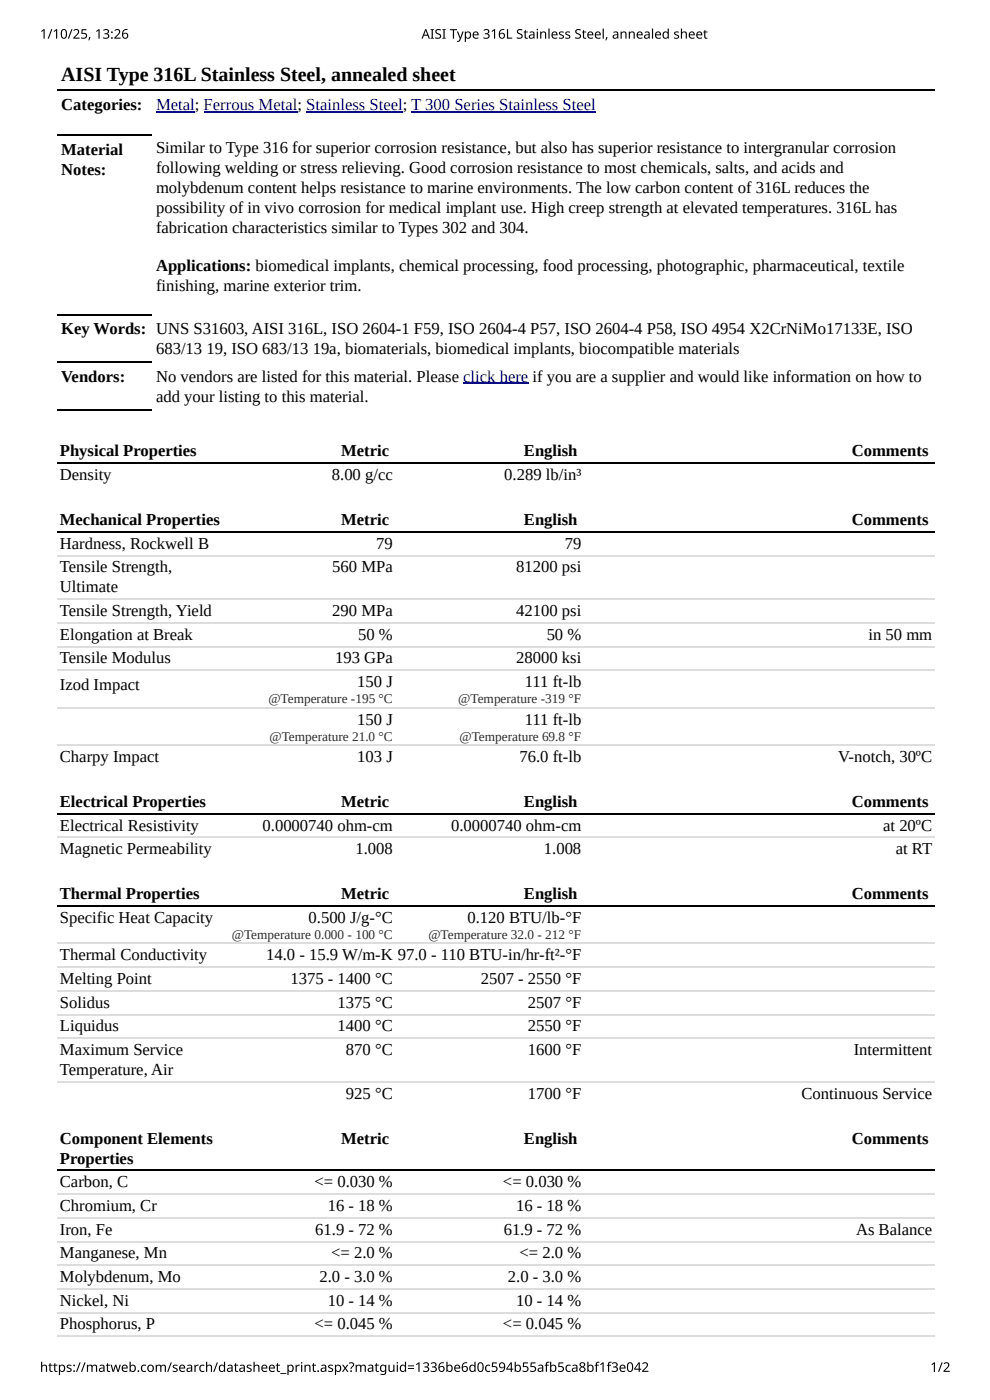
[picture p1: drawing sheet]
<svg xmlns="http://www.w3.org/2000/svg" width="210mm" height="297mm" viewBox="0 0 210 297" stroke-linecap="round" stroke-linejoin="round" font-family="sans-serif">
<defs><g id="words">
<text font-size="4.2" x="13" y="17.2">AISI Type 316L Stainless Steel, annealed sheet</text>
<g font-size="3.5">
<text x="13" y="23.3">Categories:</text>
<text x="13" y="32.8">Material</text>
<text x="33.1" y="32.5">Similar to Type 316 for superior corrosion resistance, but also has superior resistance to intergranular corrosion</text>
<text x="13" y="37">Notes:</text>
<text x="33.1" y="36.8">following welding or stress relieving. Good corrosion resistance to most chemicals, salts, and acids and</text>
<text x="33.1" y="41">molybdenum content helps resistance to marine environments. The low carbon content of 316L reduces the</text>
<text x="33.1" y="45.2">possibility of in vivo corrosion for medical implant use. High creep strength at elevated temperatures. 316L has</text>
<text x="33.1" y="49.5">fabrication characteristics similar to Types 302 and 304.</text>
<text x="33.1" y="57.4">Applications: biomedical implants, chemical processing, food processing, photographic, pharmaceutical, textile</text>
<text x="33.1" y="61.6">finishing, marine exterior trim.</text>
<text x="13" y="70.9">Key Words:</text>
<text x="33.1" y="70.9">UNS S31603, AISI 316L, ISO 2604-1 F59, ISO 2604-4 P57, ISO 2604-4 P58, ISO 4954 X2CrNiMo17133E, ISO</text>
<text x="33.1" y="75.1">683/13</text>
<text x="43.8" y="75.1">19, ISO 683/13</text>
<text x="66.3" y="75.1">19a, biomaterials, biomedical implants, biocompatible materials</text>
<text x="13" y="81">Vendors:</text>
<text x="33.1" y="81">No vendors are listed for this material. Please click here if you are a supplier and would like information on how to</text>
<text x="33.1" y="85.2">add your listing to this material.</text>
<text x="12.7" y="96.8">Physical Properties</text>
<text x="12.7" y="101.9">Density</text>
<text x="70.4" y="101.9">8.00 g/cc</text>
<text x="72.3" y="96.8">Metric</text>
<text x="106.9" y="101.9">0.289 lb/in³</text>
<text x="111.1" y="96.8">English</text>
<text x="180.6" y="96.8">Comments</text>
<text x="12.7" y="111.4">Mechanical Properties</text>
<text x="72.3" y="111.4">Metric</text>
<text x="111.1" y="111.4">English</text>
<text x="180.6" y="111.4">Comments</text>
<text x="12.7" y="116.4">Hardness, Rockwell B</text>
<text x="79.8" y="116.4">79</text>
<text x="119.7" y="116.4">79</text>
<text x="12.7" y="121.4">Tensile Strength,</text>
<text x="12.7" y="125.7">Ultimate</text>
<text x="70.4" y="121.4">560 MPa</text>
<text x="109.4" y="121.4">81200 psi</text>
<text x="12.7" y="130.7">Tensile Strength, Yield</text>
<text x="70.4" y="130.7">290 MPa</text>
<text x="109.4" y="130.7">42100 psi</text>
<text x="12.7" y="135.7">Elongation at Break</text>
<text x="75.9" y="135.7">50 %</text>
<text x="115.9" y="135.7">50 %</text>
<text x="184.1" y="135.7">in 50 mm</text>
<text x="12.7" y="140.8">Tensile Modulus</text>
<text x="71" y="140.8">193 GPa</text>
<text x="109.4" y="140.8">28000 ksi</text>
<text x="12.7" y="146.3">Izod Impact</text>
<text x="75.7" y="145.8">150 J</text>
<text x="111.3" y="145.8">111 ft-lb</text>
<text x="75.7" y="153.7">150 J</text>
<text x="111.3" y="153.7">111 ft-lb</text>
<text x="12.7" y="161.7">Charpy Impact</text>
<text x="75.7" y="161.7">103 J</text>
<text x="110.1" y="161.7">76.0 ft-lb</text>
<text x="177.7" y="161.7">V-notch, 30ºC</text>
<text x="12.7" y="171.2">Electrical Properties</text>
<text x="72.3" y="171.2">Metric</text>
<text x="111.1" y="171.2">English</text>
<text x="180.6" y="171.2">Comments</text>
<text x="12.7" y="176.2">Electrical Resistivity</text>
<text x="55.7" y="176.2">0.0000740 ohm-cm</text>
<text x="95.6" y="176.2">0.0000740 ohm-cm</text>
<text x="187.2" y="176.2">at 20ºC</text>
<text x="12.7" y="181.2">Magnetic Permeability</text>
<text x="75.3" y="181.2">1.008</text>
<text x="115.3" y="181.2">1.008</text>
<text x="189.9" y="181.2">at RT</text>
<text x="12.7" y="190.8">Thermal Properties</text>
<text x="72.3" y="190.8">Metric</text>
<text x="111.1" y="190.8">English</text>
<text x="180.6" y="190.8">Comments</text>
<text x="12.7" y="195.8">Specific Heat Capacity</text>
<text x="65.4" y="195.8">0.500 J/g-°C</text>
<text x="99.1" y="195.8">0.120 BTU/lb-°F</text>
<text x="12.7" y="203.7">Thermal Conductivity</text>
<text x="56.4" y="203.7">14.0 - 15.9 W/m-K</text>
<text x="84.3" y="203.7">97.0 - 110 BTU-in/hr-ft²-°F</text>
<text x="12.7" y="208.8">Melting Point</text>
<text x="61.6" y="208.8">1375 - 1400 °C</text>
<text x="101.9" y="208.8">2507 - 2550 °F</text>
<text x="12.7" y="213.8">Solidus</text>
<text x="71.6" y="213.8">1375 °C</text>
<text x="111.9" y="213.8">2507 °F</text>
<text x="12.7" y="218.8">Liquidus</text>
<text x="71.6" y="218.8">1400 °C</text>
<text x="111.9" y="218.8">2550 °F</text>
<text x="12.7" y="223.8">Maximum Service</text>
<text x="73.3" y="223.8">870 °C</text>
<text x="111.9" y="223.8">1600 °F</text>
<text x="181" y="223.8">Intermittent</text>
<text x="12.7" y="228.1">Temperature, Air</text>
<text x="73.3" y="233.1">925 °C</text>
<text x="111.9" y="233.1">1700 °F</text>
<text x="169.9" y="233.1">Continuous Service</text>
<text x="12.7" y="242.6">Component Elements</text>
<text x="72.3" y="242.6">Metric</text>
<text x="111.1" y="242.6">English</text>
<text x="180.6" y="242.6">Comments</text>
<text x="12.7" y="246.9">Properties</text>
<text x="12.7" y="251.9">Carbon, C</text>
<text x="66.7" y="251.9">&lt;= 0.030 %</text>
<text x="106.6" y="251.9">&lt;= 0.030 %</text>
<text x="12.7" y="256.9">Chromium, Cr</text>
<text x="69.5" y="256.9">16 - 18 %</text>
<text x="109.4" y="256.9">16 - 18 %</text>
<text x="12.7" y="261.9">Iron, Fe</text>
<text x="66.8" y="261.9">61.9 - 72 %</text>
<text x="106.8" y="261.9">61.9 - 72 %</text>
<text x="181.5" y="261.9">As Balance</text>
<text x="12.7" y="267">Manganese, Mn</text>
<text x="70.2" y="267">&lt;= 2.0 %</text>
<text x="110.2" y="267">&lt;= 2.0 %</text>
<text x="12.7" y="272">Molybdenum, Mo</text>
<text x="67.7" y="272">2.0 - 3.0 %</text>
<text x="107.7" y="272">2.0 - 3.0 %</text>
<text x="12.7" y="277">Nickel, Ni</text>
<text x="69.5" y="277">10 - 14 %</text>
<text x="109.4" y="277">10 - 14 %</text>
<text x="12.7" y="282">Phosphorus, P</text>
<text x="66.7" y="282">&lt;= 0.045 %</text>
<text x="106.6" y="282">&lt;= 0.045 %</text>
</g>
<text font-size="3.5" fill="#00c" x="33.1" y="23.3">Metal; Ferrous Metal; Stainless Steel; T 300 Series Stainless Steel</text>
<g font-size="2.8">
<text x="8.5" y="8.2">1/10/25, 13:26</text>
<text x="89.4" y="8.2">AISI Type 316L Stainless Steel, annealed sheet</text>
<text x="8.5" y="291">https://matweb.com/search/datasheet_print.aspx?matguid=1336be6d0c594b55afb5ca8bf1f3e042</text>
<text x="197.2" y="291">1/2</text>
</g>
<g font-size="2.8" fill="#2c2c2c">
<text x="56.9" y="149.2">@Temperature -195 °C</text>
<text x="97.2" y="149.2">@Temperature -319 °F</text>
<text x="57.1" y="157.2">@Temperature 21.0 °C</text>
<text x="97.4" y="157.2">@Temperature 69.8 °F</text>
<text x="49.1" y="199.2">@Temperature 0.000 - 100 °C</text>
<text x="90.8" y="199.2">@Temperature 32.0 - 212 °F</text>
</g>
</g></defs>
<path d="M12.2 19.2h186M12.2 28.7h20.1M12.2 66.8h20.1M12.2 76.9h20.1M12.2 86.9h20.1" fill="none" stroke="#000" stroke-width=".26"/>
<g fill="#fff">
<path d="M12.2 88.6h186v4.8h-186z"/>
<path d="M12.2 93.4h36.5v5h-36.5z"/>
<path d="M48.7 93.4h35.2v5h-35.2z"/>
<path d="M83.9 93.4h39.9v5h-39.9z"/>
<path d="M123.8 93.4h74.4v5h-74.4z"/>
<path d="M12.2 98.4h36.5v4.8h-36.5z"/>
<path d="M48.7 98.4h35.2v4.8h-35.2z"/>
<path d="M83.9 98.4h39.9v4.8h-39.9z"/>
<path d="M123.8 98.4h74.4v4.8h-74.4z"/>
<path d="M12.2 103.2h186v4.7h-186z"/>
<path d="M12.2 107.9h36.5v5.1h-36.5z"/>
<path d="M48.7 107.9h35.2v5.1h-35.2z"/>
<path d="M83.9 107.9h39.9v5.1h-39.9z"/>
<path d="M123.8 107.9h74.4v5.1h-74.4z"/>
<path d="M12.2 113h36.5v5h-36.5z"/>
<path d="M48.7 113h35.2v5h-35.2z"/>
<path d="M83.9 113h39.9v5h-39.9z"/>
<path d="M123.8 113h74.4v5h-74.4z"/>
<path d="M12.2 118h36.5v9.3h-36.5z"/>
<path d="M48.7 118h35.2v9.3h-35.2z"/>
<path d="M83.9 118h39.9v9.3h-39.9z"/>
<path d="M123.8 118h74.4v9.3h-74.4z"/>
<path d="M12.2 127.3h36.5v5h-36.5z"/>
<path d="M48.7 127.3h35.2v5h-35.2z"/>
<path d="M83.9 127.3h39.9v5h-39.9z"/>
<path d="M123.8 127.3h74.4v5h-74.4z"/>
<path d="M12.2 132.3h36.5v5h-36.5z"/>
<path d="M48.7 132.3h35.2v5h-35.2z"/>
<path d="M83.9 132.3h39.9v5h-39.9z"/>
<path d="M123.8 132.3h74.4v5h-74.4z"/>
<path d="M12.2 137.3h36.5v5h-36.5z"/>
<path d="M48.7 137.3h35.2v5h-35.2z"/>
<path d="M83.9 137.3h39.9v5h-39.9z"/>
<path d="M123.8 137.3h74.4v5h-74.4z"/>
<path d="M12.2 142.3h36.5v8h-36.5z"/>
<path d="M48.7 142.3h35.2v8h-35.2z"/>
<path d="M83.9 142.3h39.9v8h-39.9z"/>
<path d="M123.8 142.3h74.4v8h-74.4z"/>
<path d="M12.2 150.3h36.5v7.9h-36.5z"/>
<path d="M48.7 150.3h35.2v7.9h-35.2z"/>
<path d="M83.9 150.3h39.9v7.9h-39.9z"/>
<path d="M123.8 150.3h74.4v7.9h-74.4z"/>
<path d="M12.2 158.2h36.5v4.8h-36.5z"/>
<path d="M48.7 158.2h35.2v4.8h-35.2z"/>
<path d="M83.9 158.2h39.9v4.8h-39.9z"/>
<path d="M123.8 158.2h74.4v4.8h-74.4z"/>
<path d="M12.2 163h186v4.7h-186z"/>
<path d="M12.2 167.7h36.5v5.1h-36.5z"/>
<path d="M48.7 167.7h35.2v5.1h-35.2z"/>
<path d="M83.9 167.7h39.9v5.1h-39.9z"/>
<path d="M123.8 167.7h74.4v5.1h-74.4z"/>
<path d="M12.2 172.8h36.5v5h-36.5z"/>
<path d="M48.7 172.8h35.2v5h-35.2z"/>
<path d="M83.9 172.8h39.9v5h-39.9z"/>
<path d="M123.8 172.8h74.4v5h-74.4z"/>
<path d="M12.2 177.8h36.5v4.8h-36.5z"/>
<path d="M48.7 177.8h35.2v4.8h-35.2z"/>
<path d="M83.9 177.8h39.9v4.8h-39.9z"/>
<path d="M123.8 177.8h74.4v4.8h-74.4z"/>
<path d="M12.2 182.6h186v4.7h-186z"/>
<path d="M12.2 187.3h36.5v5.1h-36.5z"/>
<path d="M48.7 187.3h35.2v5.1h-35.2z"/>
<path d="M83.9 187.3h39.9v5.1h-39.9z"/>
<path d="M123.8 187.3h74.4v5.1h-74.4z"/>
<path d="M12.2 192.4h36.5v7.9h-36.5z"/>
<path d="M48.7 192.4h35.2v7.9h-35.2z"/>
<path d="M83.9 192.4h39.9v7.9h-39.9z"/>
<path d="M123.8 192.4h74.4v7.9h-74.4z"/>
<path d="M12.2 200.3h36.5v5h-36.5z"/>
<path d="M48.7 200.3h35.2v5h-35.2z"/>
<path d="M83.9 200.3h39.9v5h-39.9z"/>
<path d="M123.8 200.3h74.4v5h-74.4z"/>
<path d="M12.2 205.3h36.5v5h-36.5z"/>
<path d="M48.7 205.3h35.2v5h-35.2z"/>
<path d="M83.9 205.3h39.9v5h-39.9z"/>
<path d="M123.8 205.3h74.4v5h-74.4z"/>
<path d="M12.2 210.3h36.5v5.1h-36.5z"/>
<path d="M48.7 210.3h35.2v5.1h-35.2z"/>
<path d="M83.9 210.3h39.9v5.1h-39.9z"/>
<path d="M123.8 210.3h74.4v5.1h-74.4z"/>
<path d="M12.2 215.4h36.5v5h-36.5z"/>
<path d="M48.7 215.4h35.2v5h-35.2z"/>
<path d="M83.9 215.4h39.9v5h-39.9z"/>
<path d="M123.8 215.4h74.4v5h-74.4z"/>
<path d="M12.2 220.4h36.5v9.3h-36.5z"/>
<path d="M48.7 220.4h35.2v9.3h-35.2z"/>
<path d="M83.9 220.4h39.9v9.3h-39.9z"/>
<path d="M123.8 220.4h74.4v9.3h-74.4z"/>
<path d="M12.2 229.7h36.5v4.7h-36.5z"/>
<path d="M48.7 229.7h35.2v4.7h-35.2z"/>
<path d="M83.9 229.7h39.9v4.7h-39.9z"/>
<path d="M123.8 229.7h74.4v4.7h-74.4z"/>
<path d="M12.2 234.4h186v4.8h-186z"/>
<path d="M12.2 239.2h36.5v9.2h-36.5z"/>
<path d="M48.7 239.2h35.2v9.2h-35.2z"/>
<path d="M83.9 239.2h39.9v9.2h-39.9z"/>
<path d="M123.8 239.2h74.4v9.2h-74.4z"/>
<path d="M12.2 248.4h36.5v5.1h-36.5z"/>
<path d="M48.7 248.4h35.2v5.1h-35.2z"/>
<path d="M83.9 248.4h39.9v5.1h-39.9z"/>
<path d="M123.8 248.4h74.4v5.1h-74.4z"/>
<path d="M12.2 253.5h36.5v5h-36.5z"/>
<path d="M48.7 253.5h35.2v5h-35.2z"/>
<path d="M83.9 253.5h39.9v5h-39.9z"/>
<path d="M123.8 253.5h74.4v5h-74.4z"/>
<path d="M12.2 258.5h36.5v5h-36.5z"/>
<path d="M48.7 258.5h35.2v5h-35.2z"/>
<path d="M83.9 258.5h39.9v5h-39.9z"/>
<path d="M123.8 258.5h74.4v5h-74.4z"/>
<path d="M12.2 263.5h36.5v5.1h-36.5z"/>
<path d="M48.7 263.5h35.2v5.1h-35.2z"/>
<path d="M83.9 263.5h39.9v5.1h-39.9z"/>
<path d="M123.8 263.5h74.4v5.1h-74.4z"/>
<path d="M12.2 268.6h36.5v5h-36.5z"/>
<path d="M48.7 268.6h35.2v5h-35.2z"/>
<path d="M83.9 268.6h39.9v5h-39.9z"/>
<path d="M123.8 268.6h74.4v5h-74.4z"/>
<path d="M12.2 273.6h36.5v5h-36.5z"/>
<path d="M48.7 273.6h35.2v5h-35.2z"/>
<path d="M83.9 273.6h39.9v5h-39.9z"/>
<path d="M123.8 273.6h74.4v5h-74.4z"/>
<path d="M12.2 278.6h36.5v5h-36.5z"/>
<path d="M48.7 278.6h35.2v5h-35.2z"/>
<path d="M83.9 278.6h39.9v5h-39.9z"/>
<path d="M123.8 278.6h74.4v5h-74.4z"/>
</g>
<path d="M12.2 98.3h186M12.2 112.8h186M12.2 172.6h186M12.2 192.2h186M12.2 248.3h186" fill="none" stroke="#000" stroke-width=".26"/>
<g fill="none" stroke="#ddd" stroke-width=".26">
<path d="M12.2 117.9h186M12.2 127.1h186M12.2 132.2h186M12.2 137.2h186M12.2 142.2h186M12.2 150.2h186M12.2 158.1h186M12.2 177.7h186M12.2 200.2h186M12.2 205.2h186M12.2 210.2h186M12.2 215.2h186"/>
<path d="M12.2 220.3h186M12.2 229.5h186M12.2 253.3h186M12.2 258.4h186M12.2 263.4h186M12.2 268.4h186M12.2 273.4h186M12.2 278.5h186M12.2 283.5h186"/>
</g>
<path d="M33.1 23.7h8.2M43.2 23.7h19.9M64.9 23.7h20.5M87.2 23.7h39.1M98.2 81.4h13.8" fill="none" stroke="#00c" stroke-width=".26"/>
<use href="#words"/>
</svg>
